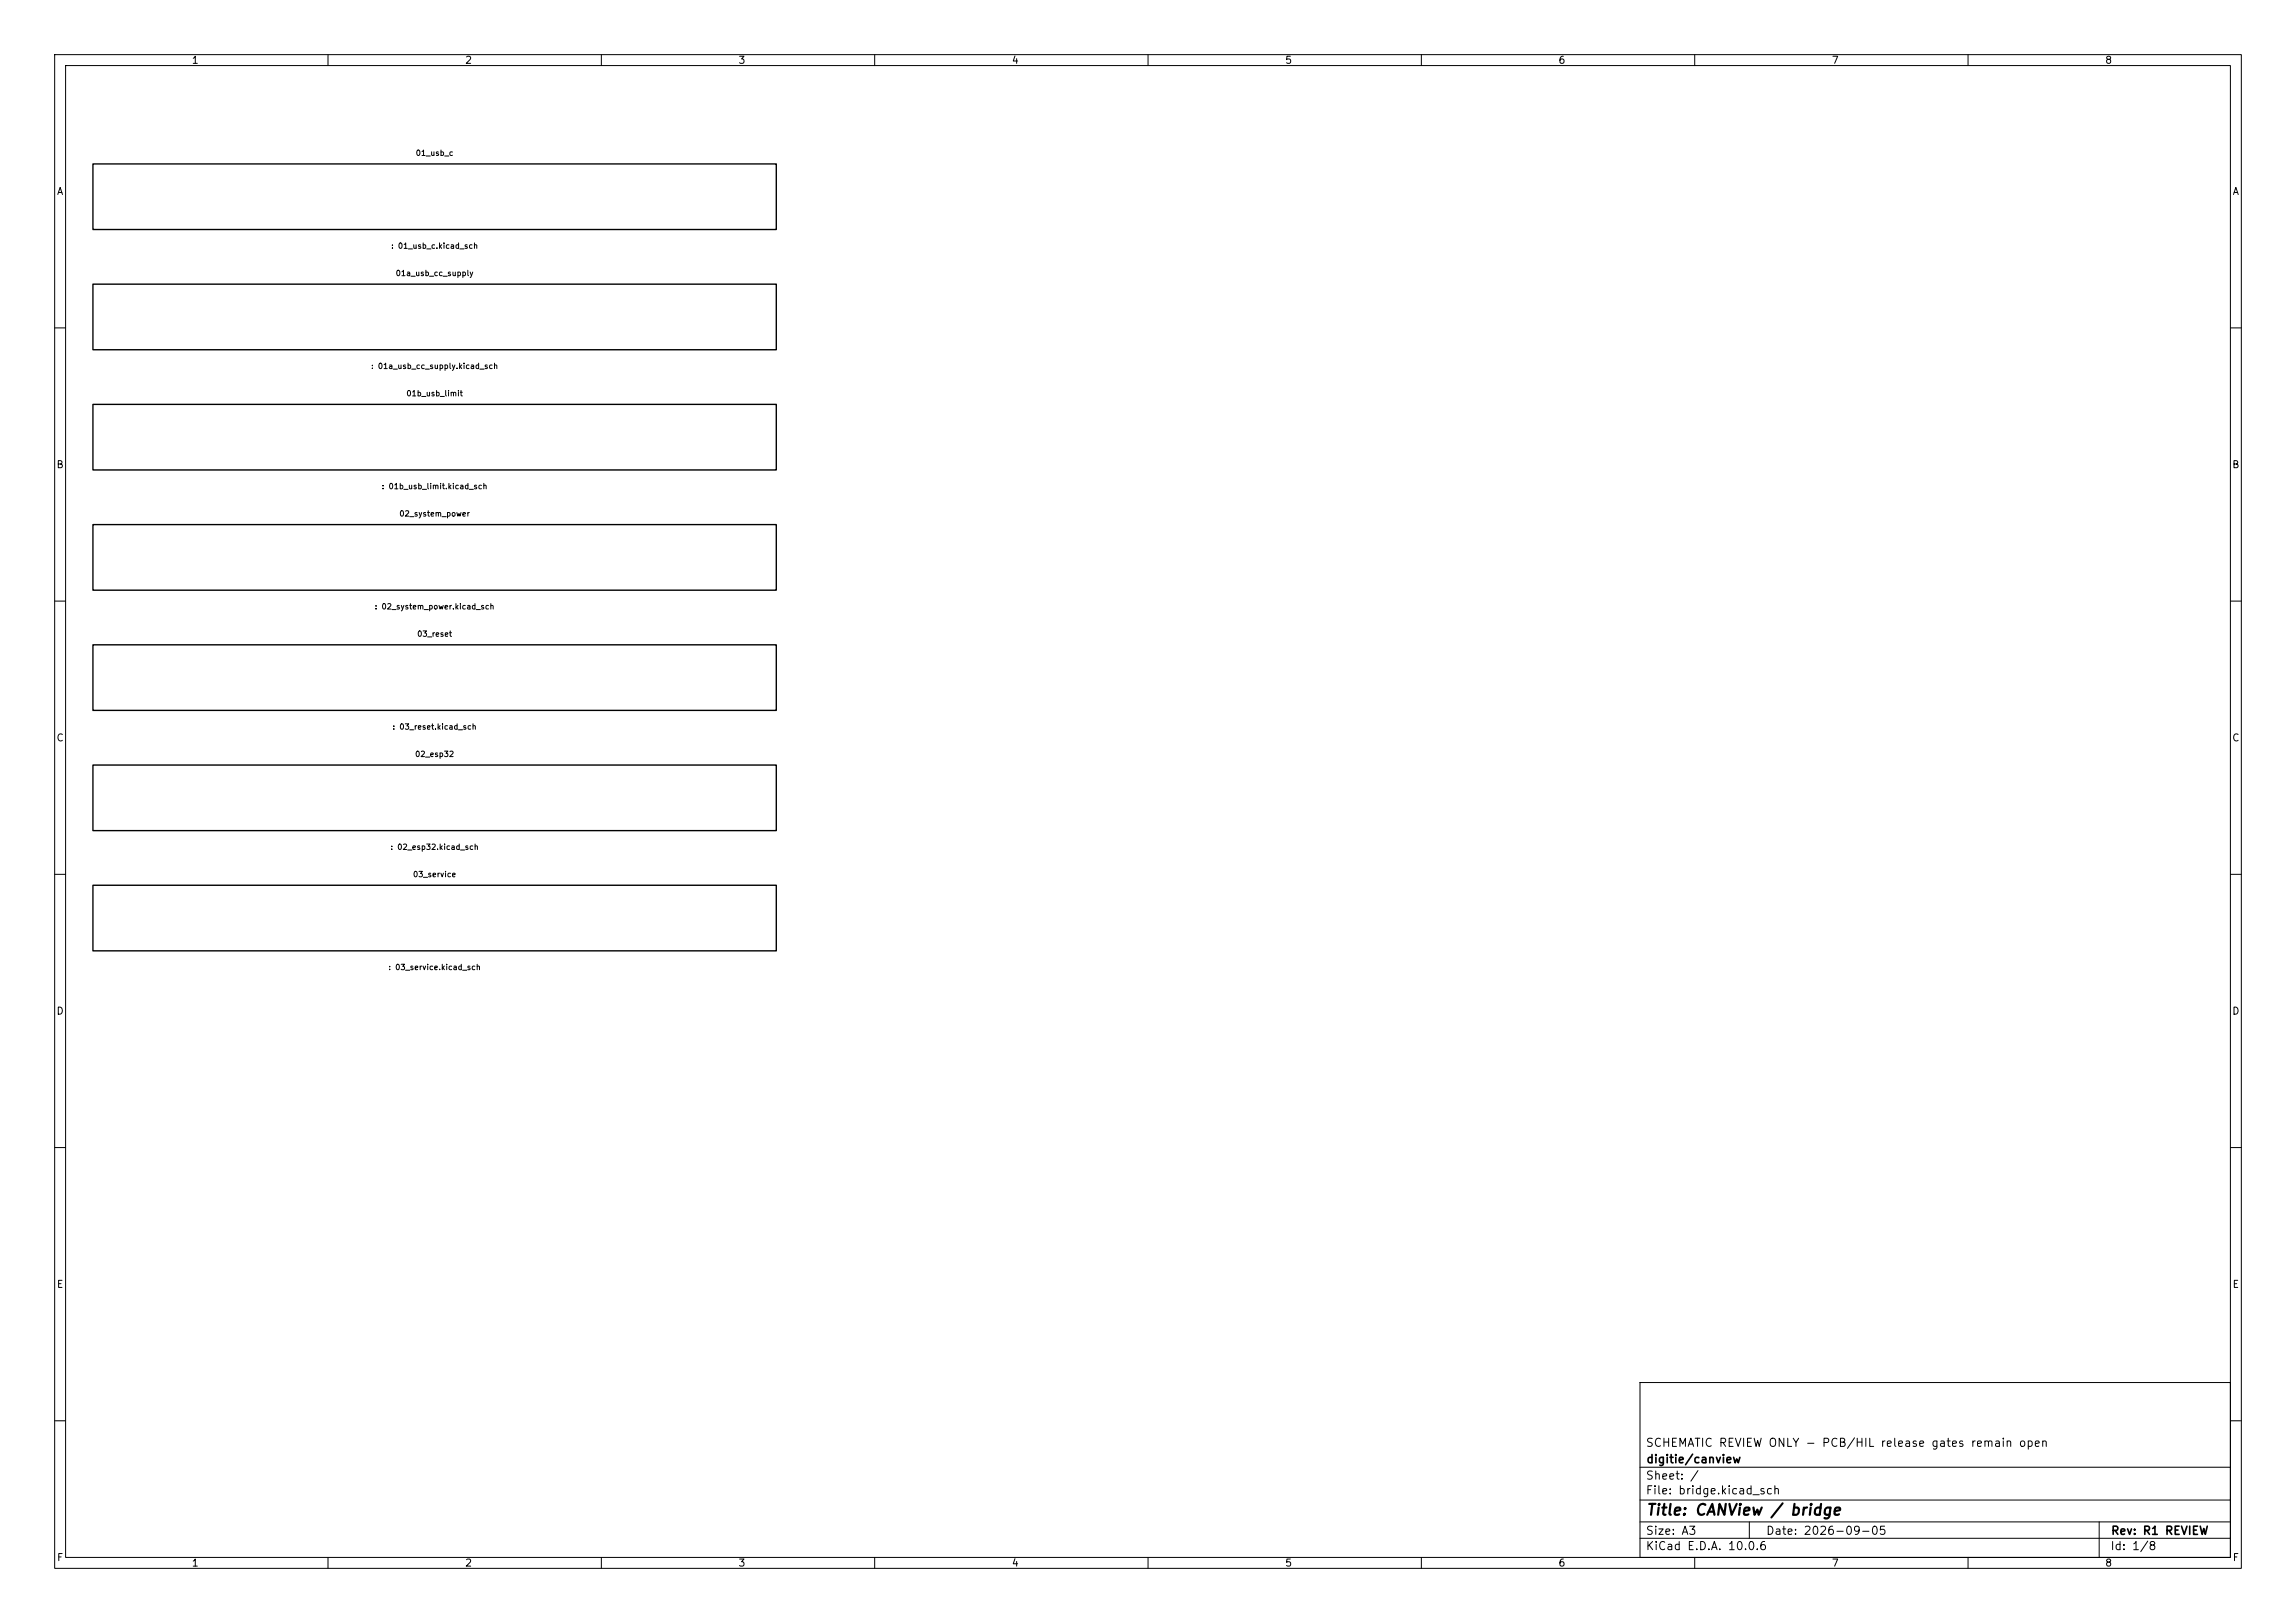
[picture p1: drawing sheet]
<svg xmlns="http://www.w3.org/2000/svg" width="420mm" height="297mm" viewBox="0 0 420 297" stroke-linecap="round" stroke-linejoin="round" font-family="sans-serif">
<defs><g id="words">
<text font-size="2" x="301" y="277.8">Title: CANView / bridge</text>
<g font-size="1.5">
<text x="300.9" y="265.1">SCHEMATIC REVIEW ONLY - PCB/HIL release gates remain open</text>
<text x="301" y="268.1">digitie/canview</text>
<text x="300.9" y="273.8">File: bridge.kicad_sch</text>
<text x="300.9" y="271.1">Sheet: /</text>
<text x="300.9" y="281.2">Size: A3</text>
<text x="322.9" y="281.2">Date: 2026-09-05</text>
<text x="386" y="281.2">Rev: R1 REVIEW</text>
<text x="300.9" y="284">KiCad E.D.A. 10.0.6</text>
<text x="385.9" y="284">Id: 1/8</text>
</g>
<g font-size="1.3">
<text x="35" y="12">1</text>
<text x="85" y="12">2</text>
<text x="135" y="12">3</text>
<text x="185" y="12">4</text>
<text x="235" y="12">5</text>
<text x="285" y="12">6</text>
<text x="335" y="12">7</text>
<text x="385" y="12">8</text>
<text x="10.3" y="36">A</text>
<text x="408.3" y="36">A</text>
<text x="10.2" y="86">B</text>
<text x="408.2" y="86">B</text>
<text x="10.2" y="136">C</text>
<text x="408.2" y="136">C</text>
<text x="10.2" y="186">D</text>
<text x="408.2" y="186">D</text>
<text x="10.3" y="236">E</text>
<text x="408.3" y="236">E</text>
<text x="10.3" y="286">F</text>
<text x="35" y="287">1</text>
<text x="85" y="287">2</text>
<text x="135" y="287">3</text>
<text x="185" y="287">4</text>
<text x="235" y="287">5</text>
<text x="285" y="287">6</text>
<text x="335" y="287">7</text>
<text x="385" y="287">8</text>
<text x="408.3" y="286">F</text>
</g>
<g font-size="1">
<text x="75.9" y="28.8">01_usb_c</text>
<text x="71.4" y="45.8">파일: 01_usb_c.kicad_sch</text>
<text x="72.3" y="50.8">01a_usb_cc_supply</text>
<text x="67.8" y="67.8">파일: 01a_usb_cc_supply.kicad_sch</text>
<text x="74.2" y="72.8">01b_usb_limit</text>
<text x="69.7" y="89.8">파일: 01b_usb_limit.kicad_sch</text>
<text x="72.9" y="94.8">02_system_power</text>
<text x="68.4" y="111.8">파일: 02_system_power.kicad_sch</text>
<text x="76.2" y="116.8">03_reset</text>
<text x="71.7" y="133.8">파일: 03_reset.kicad_sch</text>
<text x="75.8" y="138.8">02_esp32</text>
<text x="71.3" y="155.8">파일: 02_esp32.kicad_sch</text>
<text x="75.4" y="160.8">03_service</text>
<text x="70.9" y="177.8">파일: 03_service.kicad_sch</text>
</g>
</g></defs>
<g fill="none" stroke="#000" stroke-width=".18">
<path d="M10 10h400v277h-400zM12 12h396v273h-396zM60 10v2M110 10v2M160 10v2M210 10v2M260 10v2M310 10v2M360 10v2M10 60h2M408 60h2M10 110h2"/>
<path d="M408 110h2M10 160h2M408 160h2M10 210h2M408 210h2M300 253h108v32h-108zM10 260h2M300 278.5h108M300 274.5h108M300 268.5h108M320 278.5v3M384 278.5v6.5"/>
<path d="M408 260h2M60 285v2M110 285v2M160 285v2M210 285v2M260 285v2M300 281.5h108M310 285v2M360 285v2"/>
</g>
<path d="M17 30h125v12h-125zM17 52h125v12h-125zM17 74h125v12h-125zM17 96h125v12h-125zM17 118h125v12h-125zM17 140h125v12h-125zM17 162h125v12h-125z" fill="none" stroke="#000" stroke-width=".25"/>
<use href="#words"/>
</svg>
